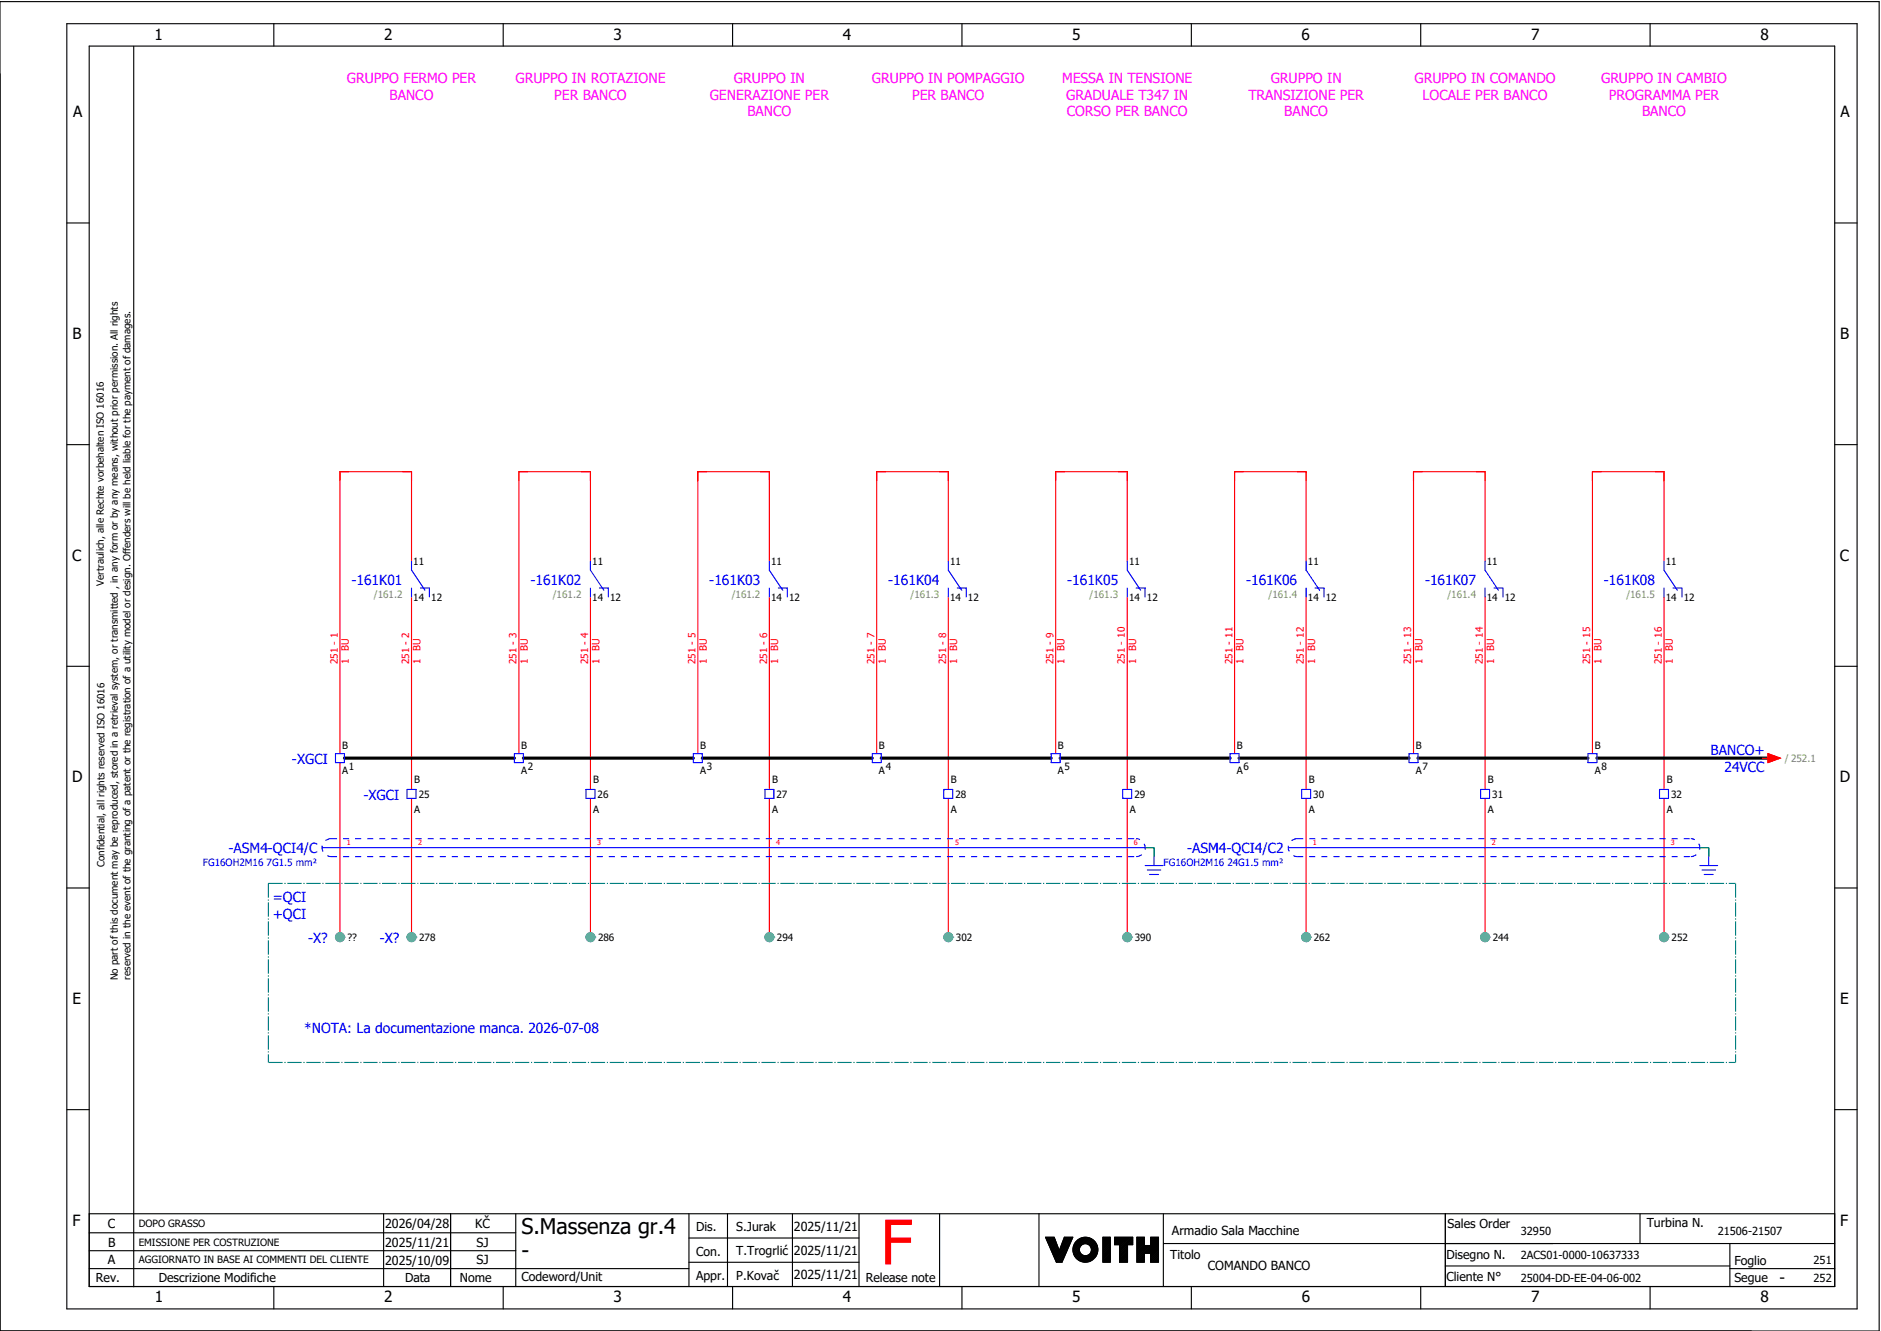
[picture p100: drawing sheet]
<svg xmlns="http://www.w3.org/2000/svg" width="421mm" height="297mm" viewBox="0 0 421 297" stroke-linecap="round" stroke-linejoin="round" font-family="sans-serif">
<defs><g id="words">
<text font-size="13.8" fill="#f00" x="196.9" y="282.5">F</text>
<g font-size="4.8">
<text x="116.6" y="275.8">S.Massenza gr.4</text>
<text x="116.6" y="281.1">-</text>
</g>
<g font-size="3.4">
<text x="34.5" y="9">1</text>
<text x="85.9" y="9">2</text>
<text x="137.1" y="9">3</text>
<text x="188.4" y="9">4</text>
<text x="239.7" y="9">5</text>
<text x="291" y="9">6</text>
<text x="342.3" y="9">7</text>
<text x="393.5" y="9">8</text>
<text x="16.3" y="26.2">A</text>
<text x="411.5" y="26.2">A</text>
<text x="16.2" y="75.8">B</text>
<text x="411.4" y="75.8">B</text>
<text x="16.1" y="125.3">C</text>
<text x="411.3" y="125.3">C</text>
<text x="16.1" y="174.8">D</text>
<text x="411.3" y="174.8">D</text>
<text x="16.2" y="224.4">E</text>
<text x="411.4" y="224.4">E</text>
<text x="16.2" y="273.9">F</text>
<text x="411.4" y="273.9">F</text>
<text x="397.8" y="286.6">-</text>
<text x="34.6" y="291">1</text>
<text x="85.9" y="291">2</text>
<text x="137.2" y="291">3</text>
<text x="188.4" y="291">4</text>
<text x="239.7" y="291">5</text>
<text x="291" y="291">6</text>
<text x="342.3" y="291">7</text>
<text x="393.6" y="291">8</text>
</g>
<g font-size="3.1" fill="#f0f">
<text x="77.6" y="18.5">GRUPPO FERMO PER</text>
<text x="87.1" y="22.3">BANCO</text>
<text x="115.2" y="18.5">GRUPPO IN ROTAZIONE</text>
<text x="123.9" y="22.3">PER BANCO</text>
<text x="158.7" y="22.3">GENERAZIONE PER</text>
<text x="164.1" y="18.5">GRUPPO IN</text>
<text x="194.9" y="18.5">GRUPPO IN POMPAGGIO</text>
<text x="203.9" y="22.3">PER BANCO</text>
<text x="237.4" y="18.5">MESSA IN TENSIONE</text>
<text x="238.4" y="22.3">GRADUALE T347 IN</text>
<text x="279.1" y="22.3">TRANSIZIONE PER</text>
<text x="284.1" y="18.5">GRUPPO IN</text>
<text x="316.2" y="18.5">GRUPPO IN COMANDO</text>
<text x="318" y="22.3">LOCALE PER BANCO</text>
<text x="357.9" y="18.5">GRUPPO IN CAMBIO</text>
<text x="359.6" y="22.3">PROGRAMMA PER</text>
<text x="167.1" y="26">BANCO</text>
<text x="238.5" y="26">CORSO PER BANCO</text>
<text x="287.1" y="26">BANCO</text>
<text x="367.1" y="26">BANCO</text>
</g>
<g font-size="3.1" fill="#00f">
<text x="78.6" y="130.6">-161K01</text>
<text x="118.6" y="130.6">-161K02</text>
<text x="158.6" y="130.6">-161K03</text>
<text x="198.6" y="130.6">-161K04</text>
<text x="238.6" y="130.6">-161K05</text>
<text x="278.6" y="130.6">-161K06</text>
<text x="318.6" y="130.6">-161K07</text>
<text x="358.6" y="130.6">-161K08</text>
<text x="65.3" y="170.6">-XGCI</text>
<text x="382.4" y="168.8">BANCO+</text>
<text x="385.5" y="172.5">24VCC</text>
<text x="81.3" y="178.7">-XGCI</text>
<text x="51.1" y="190.6">-ASM4-QCI4/C</text>
<text x="265.4" y="190.6">-ASM4-QCI4/C2</text>
<text x="61" y="201.5">=QCI</text>
<text x="61" y="205.3">+QCI</text>
<text x="68.9" y="210.7">-X?</text>
<text x="84.9" y="210.7">-X?</text>
<text x="68" y="230.8">*NOTA: La documentazione manca. 2026-07-08</text>
</g>
<g font-size="2.8">
<text x="24.1" y="274.4">C</text>
<text x="86.1" y="274.4">2026/04/28</text>
<text x="106.2" y="274.4">KČ</text>
<text x="155.6" y="275.1">Dis.</text>
<text x="164.6" y="275.1">S.Jurak</text>
<text x="177.5" y="275">2025/11/21</text>
<text x="262" y="275.8">Armadio Sala Macchine</text>
<text x="323.6" y="274.3">Sales Order</text>
<text x="368.1" y="274.2">Turbina N.</text>
<text x="24.2" y="278.6">B</text>
<text x="86.1" y="278.6">2025/11/21</text>
<text x="106.5" y="278.6">SJ</text>
<text x="155.6" y="280.5">Con.</text>
<text x="164.6" y="280.5">T.Trogrlić</text>
<text x="177.5" y="280.4">2025/11/21</text>
<text x="261.6" y="281.3">Titolo</text>
<text x="323.4" y="281.2">Disegno N.</text>
<text x="21.4" y="286.5">Rev.</text>
<text x="24.1" y="282.5">A</text>
<text x="35.5" y="286.4">Descrizione Modifiche</text>
<text x="86.1" y="282.6">2025/10/09</text>
<text x="90.5" y="286.5">Data</text>
<text x="102.8" y="286.5">Nome</text>
<text x="106.5" y="282.5">SJ</text>
<text x="116.6" y="286.3">Codeword/Unit</text>
<text x="155.6" y="286">Appr.</text>
<text x="164.6" y="285.9">P.Kovač</text>
<text x="177.5" y="285.8">2025/11/21</text>
<text x="193.5" y="286.5">Release note</text>
<text x="270" y="283.8">COMANDO BANCO</text>
<text x="323.4" y="286.2">Cliente N°</text>
<text x="387.7" y="286.5">Segue</text>
<text x="387.7" y="282.6">Foglio</text>
</g>
<g font-size="2.5">
<text x="340" y="275.9">32950</text>
<text x="384" y="275.9">21506-21507</text>
<text x="340" y="281.4">2ACS01-0000-10637333</text>
<text x="340" y="286.4">25004-DD-EE-04-06-002</text>
<text x="405.4" y="282.4">251</text>
<text x="405.4" y="286.4">252</text>
</g>
<g font-size="2.2">
<text x="23.2" y="130.9" transform="rotate(-90 23.2 130.9)">Vertraulich, alle Rechte vorbehalten ISO 16016</text>
<text x="92.4" y="126.3">11</text>
<text x="132.4" y="126.3">11</text>
<text x="172.4" y="126.3">11</text>
<text x="212.4" y="126.3">11</text>
<text x="252.4" y="126.3">11</text>
<text x="292.4" y="126.3">11</text>
<text x="332.4" y="126.3">11</text>
<text x="372.4" y="126.3">11</text>
<text x="92.4" y="134.2">14</text>
<text x="96.4" y="134.2">12</text>
<text x="132.4" y="134.2">14</text>
<text x="136.4" y="134.2">12</text>
<text x="172.4" y="134.2">14</text>
<text x="176.4" y="134.2">12</text>
<text x="212.4" y="134.2">14</text>
<text x="216.4" y="134.2">12</text>
<text x="252.4" y="134.2">14</text>
<text x="256.4" y="134.2">12</text>
<text x="292.4" y="134.2">14</text>
<text x="296.4" y="134.2">12</text>
<text x="332.4" y="134.2">14</text>
<text x="336.4" y="134.2">12</text>
<text x="372.4" y="134.2">14</text>
<text x="376.4" y="134.2">12</text>
<text x="76.5" y="167.4">B</text>
<text x="116.5" y="167.4">B</text>
<text x="156.5" y="167.4">B</text>
<text x="196.5" y="167.4">B</text>
<text x="236.5" y="167.4">B</text>
<text x="276.5" y="167.4">B</text>
<text x="316.5" y="167.4">B</text>
<text x="356.5" y="167.4">B</text>
<text x="76.5" y="172.8">A</text>
<text x="78" y="172">1</text>
<text x="116.5" y="172.8">A</text>
<text x="118" y="172">2</text>
<text x="156.5" y="172.8">A</text>
<text x="158" y="172">3</text>
<text x="196.5" y="172.8">A</text>
<text x="198" y="172">4</text>
<text x="236.5" y="172.8">A</text>
<text x="238" y="172">5</text>
<text x="276.5" y="172.8">A</text>
<text x="278" y="172">6</text>
<text x="316.5" y="172.8">A</text>
<text x="318" y="172">7</text>
<text x="356.5" y="172.8">A</text>
<text x="358" y="172">8</text>
<text x="92.6" y="174.9">B</text>
<text x="93.6" y="178.3">25</text>
<text x="132.6" y="174.9">B</text>
<text x="133.6" y="178.3">26</text>
<text x="172.6" y="174.9">B</text>
<text x="173.6" y="178.3">27</text>
<text x="212.6" y="174.9">B</text>
<text x="213.6" y="178.3">28</text>
<text x="252.6" y="174.9">B</text>
<text x="253.6" y="178.3">29</text>
<text x="292.6" y="174.9">B</text>
<text x="293.6" y="178.3">30</text>
<text x="332.6" y="174.9">B</text>
<text x="333.6" y="178.3">31</text>
<text x="372.6" y="174.9">B</text>
<text x="373.6" y="178.3">32</text>
<text x="92.6" y="181.6">A</text>
<text x="132.6" y="181.6">A</text>
<text x="172.6" y="181.6">A</text>
<text x="212.6" y="181.6">A</text>
<text x="252.6" y="181.6">A</text>
<text x="292.6" y="181.6">A</text>
<text x="332.6" y="181.6">A</text>
<text x="372.6" y="181.6">A</text>
<text x="23.4" y="193.7" transform="rotate(-90 23.4 193.7)">Confidential, all rights reserved ISO 16016</text>
<text x="77.7" y="210.3">??</text>
<text x="93.7" y="210.3">278</text>
<text x="133.7" y="210.3">286</text>
<text x="173.7" y="210.3">294</text>
<text x="213.7" y="210.3">302</text>
<text x="253.7" y="210.3">390</text>
<text x="293.7" y="210.3">262</text>
<text x="333.7" y="210.3">244</text>
<text x="373.7" y="210.3">252</text>
<text x="26.4" y="219" transform="rotate(-90 26.4 219)">No part of this document may be reproduced, stored in a retrieval system, or transmitted , in any form or by any means, without prior permission. All rights</text>
<text x="29.2" y="218.9" transform="rotate(-90 29.2 218.9)">reserved in the event of the granting of a patent or the registration of a utility model or design. Offenders will be held liable for the payment of damages.</text>
<text x="31" y="274.2">DOPO GRASSO</text>
<text x="31" y="278.3">EMISSIONE PER COSTRUZIONE</text>
<text x="31" y="282.3">AGGIORNATO IN BASE AI COMMENTI DEL CLIENTE</text>
</g>
<g font-size="2.2" fill="#7ca552">
<text x="83.6" y="133.5">/161.2</text>
<text x="123.6" y="133.5">/161.2</text>
<text x="163.6" y="133.5">/161.2</text>
<text x="203.6" y="133.5">/161.3</text>
<text x="243.6" y="133.5">/161.3</text>
<text x="283.6" y="133.5">/161.4</text>
<text x="323.6" y="133.5">/161.4</text>
<text x="363.6" y="133.5">/161.5</text>
<text x="399" y="170.3">/ 252.1</text>
</g>
<g font-size="2.2" fill="#f00">
<text x="75.5" y="148.4" transform="rotate(-90 75.5 148.4)">251 - 1</text>
<text x="78" y="148.4" transform="rotate(-90 78 148.4)">1</text>
<text x="78" y="145.4" transform="rotate(-90 78 145.4)">BU</text>
<text x="91.5" y="148.4" transform="rotate(-90 91.5 148.4)">251 - 2</text>
<text x="94" y="148.4" transform="rotate(-90 94 148.4)">1</text>
<text x="94" y="145.4" transform="rotate(-90 94 145.4)">BU</text>
<text x="115.5" y="148.4" transform="rotate(-90 115.5 148.4)">251 - 3</text>
<text x="118" y="148.4" transform="rotate(-90 118 148.4)">1</text>
<text x="118" y="145.4" transform="rotate(-90 118 145.4)">BU</text>
<text x="131.5" y="148.4" transform="rotate(-90 131.5 148.4)">251 - 4</text>
<text x="134" y="148.4" transform="rotate(-90 134 148.4)">1</text>
<text x="134" y="145.4" transform="rotate(-90 134 145.4)">BU</text>
<text x="155.5" y="148.4" transform="rotate(-90 155.5 148.4)">251 - 5</text>
<text x="158" y="148.4" transform="rotate(-90 158 148.4)">1</text>
<text x="158" y="145.4" transform="rotate(-90 158 145.4)">BU</text>
<text x="171.5" y="148.4" transform="rotate(-90 171.5 148.4)">251 - 6</text>
<text x="174" y="148.4" transform="rotate(-90 174 148.4)">1</text>
<text x="174" y="145.4" transform="rotate(-90 174 145.4)">BU</text>
<text x="195.5" y="148.4" transform="rotate(-90 195.5 148.4)">251 - 7</text>
<text x="198" y="148.4" transform="rotate(-90 198 148.4)">1</text>
<text x="198" y="145.4" transform="rotate(-90 198 145.4)">BU</text>
<text x="211.5" y="148.4" transform="rotate(-90 211.5 148.4)">251 - 8</text>
<text x="214" y="148.4" transform="rotate(-90 214 148.4)">1</text>
<text x="214" y="145.4" transform="rotate(-90 214 145.4)">BU</text>
<text x="235.5" y="148.4" transform="rotate(-90 235.5 148.4)">251 - 9</text>
<text x="238" y="148.4" transform="rotate(-90 238 148.4)">1</text>
<text x="238" y="145.4" transform="rotate(-90 238 145.4)">BU</text>
<text x="251.5" y="148.4" transform="rotate(-90 251.5 148.4)">251 - 10</text>
<text x="254" y="148.4" transform="rotate(-90 254 148.4)">1</text>
<text x="254" y="145.4" transform="rotate(-90 254 145.4)">BU</text>
<text x="275.5" y="148.4" transform="rotate(-90 275.5 148.4)">251 - 11</text>
<text x="278" y="148.4" transform="rotate(-90 278 148.4)">1</text>
<text x="278" y="145.4" transform="rotate(-90 278 145.4)">BU</text>
<text x="291.5" y="148.4" transform="rotate(-90 291.5 148.4)">251 - 12</text>
<text x="294" y="148.4" transform="rotate(-90 294 148.4)">1</text>
<text x="294" y="145.4" transform="rotate(-90 294 145.4)">BU</text>
<text x="315.5" y="148.4" transform="rotate(-90 315.5 148.4)">251 - 13</text>
<text x="318" y="148.4" transform="rotate(-90 318 148.4)">1</text>
<text x="318" y="145.4" transform="rotate(-90 318 145.4)">BU</text>
<text x="331.5" y="148.4" transform="rotate(-90 331.5 148.4)">251 - 14</text>
<text x="334" y="148.4" transform="rotate(-90 334 148.4)">1</text>
<text x="334" y="145.4" transform="rotate(-90 334 145.4)">BU</text>
<text x="355.5" y="148.4" transform="rotate(-90 355.5 148.4)">251 - 15</text>
<text x="358" y="148.4" transform="rotate(-90 358 148.4)">1</text>
<text x="358" y="145.4" transform="rotate(-90 358 145.4)">BU</text>
<text x="371.5" y="148.4" transform="rotate(-90 371.5 148.4)">251 - 16</text>
<text x="374" y="148.4" transform="rotate(-90 374 148.4)">1</text>
<text x="374" y="145.4" transform="rotate(-90 374 145.4)">BU</text>
</g>
<g font-size="2.2" fill="#00f">
<text x="45.3" y="193.5">FG16OH2M16 7G1.5 mm²</text>
<text x="260.1" y="193.5">FG16OH2M16 24G1.5 mm²</text>
</g>
<g font-size="1.6" fill="#f00">
<text x="77.5" y="188.9">1</text>
<text x="93.5" y="188.9">2</text>
<text x="133.5" y="188.9">3</text>
<text x="173.5" y="188.9">4</text>
<text x="213.5" y="188.9">5</text>
<text x="253.5" y="188.9">6</text>
<text x="293.5" y="188.9">1</text>
<text x="333.5" y="188.9">2</text>
<text x="373.5" y="188.9">3</text>
</g>
</g></defs>
<g fill="none" stroke="#000" stroke-width=".25">
<path d="M0 .4h420.1v297h-420.1zM14.9 5.3h400.3v287.2h-400.3zM19.9 10.3h390.3v277.2h-390.3zM29.9 10.4v277.1M61.2 5.3v5M112.5 5.3v5M163.8 5.3v5M215.1 5.3v5M266.3 5.3v5M317.6 5.3v5M368.9 5.3v5M14.9 49.8h5"/>
<path d="M410.2 49.8h5M14.9 99.3h5M410.2 99.3h5M14.9 148.9h5M410.2 148.9h5M14.9 198.4h5M410.2 198.4h5M14.9 247.9h5M410.2 247.9h5M19.9 271.2h390.3M19.9 279.5h95.4M19.9 275.4h95.4"/>
<path d="M85.8 271.2v16.3M100.7 271.2v16.3M115.3 271.2v16.3M154 271.2v16.3M154 276.6h38M162.6 271.2v16.3M177.2 271.2v16.3M192 271.2v16.3M210.1 271.2v16.3M232.3 271.1v16.3M233.7 276.4h2l1.1 3 1.1-3h1.9l-2.4 5.6h-1.2zM233.8 276.4l-.1 .1"/>
<path d="M233.9 276.4l-.1 .2M234.1 276.4l-.3 .3M234.2 276.4l-.3 .4M234.4 276.4l-.5 .5M234.5 276.4l-.5 .6M234.7 276.4l-.7 .7M234.8 276.4l-.7 .8M235 276.4l-.9 .9M235.1 276.4l-.9 1M235.3 276.4l-1.1 1.1M235.4 276.4l-1.2 1.2M235.6 276.4l-1.3 1.3"/>
<path d="M235.7 276.5l-1.4 1.3M235.7 276.6l-1.3 1.3M235.8 276.7l-1.4 1.3M235.8 276.8l-1.3 1.3M235.9 276.9l-1.4 1.4M235.9 277l-1.3 1.4M235.9 277.1l-1.3 1.4M236 277.3l-1.3 1.3M236 277.4l-1.3 1.3M236.1 277.5l-1.3 1.3M236.1 277.6l-1.3 1.3M236.1 277.7l-1.3 1.3"/>
<path d="M236.2 277.8l-1.3 1.3M236.2 277.9l-1.3 1.3M236.3 278l-1.3 1.3M236.3 278.1l-1.3 1.3M236.3 278.2l-1.2 1.3M236.4 278.3l-1.3 1.3M236.4 278.4l-1.2 1.3M236.5 278.6l-1.3 1.2M236.5 278.7l-1.2 1.2M236.6 278.8l-1.3 1.2M236.6 278.9l-1.3 1.2M236.6 279l-1.2 1.2"/>
<path d="M236.7 279.1l-1.3 1.2M236.7 279.2l-1.2 1.3M236.8 279.3l-1.3 1.3M238 276.4l-.1 .1M238.1 276.4l-.3 .4M238.3 276.4l-.6 .6M238.4 279.8l-2.2 2.2M238.4 276.4l-.8 .8M238.5 279.5l-2.4 2.4M238.6 276.4l-1.1 1.1M238.6 279.3l-2.5 2.5M238.7 279l-2.7 2.7"/>
<path d="M238.7 276.4l-1.2 1.3M238.8 278.7l-2.8 2.9M238.9 276.4l-1.5 1.6M239 278.5l-3.1 3M239 276.4l-1.7 1.8M239.1 278.2l-3.2 3.2M239.2 276.4l-2 2.1M239.2 277.9l-3.4 3.4M239.3 277.7l-3.5 3.5M239.3 276.4l-2.2 2.3M239.4 277.4l-3.6 3.7M239.5 276.4l-2.5 2.5"/>
<path d="M239.5 277.1l-3.8 3.9M239.6 276.4l-2.7 2.8M239.7 276.9l-4 4M239.8 276.6l-4.2 4.2M239.8 276.4l-4.2 4.3M241.1 276.9l-.8 .8M241.3 279.3l-1.2 1.1M241.3 279.1l-1.2 1.2M241.3 279.4l-1.1 1.1M241.3 278.9l-1.3 1.3M241.3 279.5l-1.1 1.1M241.4 279.7l-1.1 1"/>
<path d="M241.4 278.7l-1.4 1.4M241.4 279.8l-1 1M241.4 276.7l-1.3 1.3M241.5 279.9l-1.1 1M241.5 280l-1 1M241.7 276.6l-1.7 1.7M241.9 276.5l-1.9 2M242.1 276.5l-2.2 2.2M242.3 276.5l-2.4 2.4M242.5 276.4l-2.6 2.6M242.6 276.4l-2.7 2.8M242.8 276.4l-2.9 3"/>
<path d="M242.9 276.5l-3 3M243 276.5l-3.1 3.1M243.2 276.5l-3.3 3.3M243.3 276.5l-3.4 3.4M243.4 276.6l-3.4 3.4M243.5 276.6l-1.4 1.4M243.6 276.6l-1.3 1.3M243.7 276.7l-1.2 1.2M243.9 276.7l-1.2 1.2M244 276.8l-1.2 1.1M244 276.8l-1.1 1.1M244.1 276.9l-1 1.1"/>
<path d="M244.2 276.9l-1 1.1M244.3 277l-1 1M244.4 277.1l-1 1M244.5 277.1l-1 1.1M244.6 277.2l-1.1 1M244.6 277.3l-1 1M244.7 277.4l-1 1M244.8 277.4l-1 1.1M244.8 277.5l-1 1.1M244.9 277.6l-1 1.1M245 277.7l-1.1 1.1M245 277.8l-1.1 1.1"/>
<path d="M245.1 277.9l-1.1 1.1M245.1 278l-1.1 1.1M245.2 278.1l-1.2 1.2M245.2 278.2l-1.2 1.3M245.3 278.3l-1.4 1.4M245.3 278.4l-1.5 1.5M245.3 278.5l-3.4 3.4M245.4 279.9l-2.1 2M245.4 278.7l-3.3 3.3M245.4 279.7l-2.3 2.3M245.4 278.8l-3.2 3.2M245.4 278.9l-3.1 3.1"/>
<path d="M245.4 279.5l-2.5 2.5M245.4 279.1l-2.9 2.9M245.4 279.4l-2.6 2.6M245.4 279.2l-2.8 2.8M246.6 276.4h1.6v5.6h-1.6zM246.6 276.4v.1M246.8 276.4l-.2 .3M246.9 276.4l-.3 .4M247.1 276.4l-.5 .6M247.2 276.4l-.6 .7M247.4 276.4l-.8 .9M247.5 276.4l-.9 1"/>
<path d="M247.7 276.4l-1.1 1.2M247.8 276.4l-1.2 1.3M248 276.4l-1.4 1.5M248.1 276.4l-1.5 1.6M248.2 280l-1.6 1.6M248.2 279.8l-1.6 1.7M248.2 279.7l-1.6 1.6M248.2 279.5l-1.6 1.7M248.2 279.4l-1.6 1.6M248.2 277.4l-1.6 1.7M248.2 277.3l-1.6 1.6M248.2 277.1l-1.6 1.7"/>
<path d="M248.2 277l-1.6 1.6M248.2 276.8l-1.6 1.7M248.2 276.7l-1.6 1.6M248.2 276.5l-1.6 1.7M248.2 278l-1.6 1.7M248.2 277.9l-1.6 1.6M248.2 277.7l-1.6 1.7M248.2 277.6l-1.6 1.6M248.2 279.1l-1.6 1.6M248.2 278.9l-1.6 1.7M248.2 278.8l-1.6 1.6M248.2 278.6l-1.6 1.7"/>
<path d="M248.2 278.5l-1.6 1.6M248.2 278.3l-1.6 1.7M248.2 278.2l-1.6 1.6M248.2 279.2l-1.6 1.7M249.2 276.4v.1M249.4 276.4l-.2 .2M249.5 276.4l-.3 .4M249.7 276.4l-.5 .5M249.8 276.4l-.6 .7M250 276.4l-.8 .8M250.1 276.4l-.9 1M250.3 278.1h-1.1v-1.7h4v1.7h-1.1v3.9h-1.8"/>
<path d="M250.3 278.1v3.9M250.3 276.4l-1.1 1.2M250.4 276.4l-1.2 1.3M250.6 276.4l-1.4 1.5M250.7 276.4l-1.5 1.6M250.9 276.4l-1.7 1.7M251 276.4l-1.6 1.7M251.2 276.4l-1.7 1.7M251.3 276.4l-1.6 1.7M251.5 276.4l-1.7 1.7M251.6 276.4l-1.6 1.7M251.8 276.4l-1.7 1.7"/>
<path d="M251.9 276.4l-1.6 1.7M252.1 279.9l-1.8 1.8M252.1 279.8l-1.8 1.8M252.1 278.6l-1.8 1.8M252.1 278.4l-1.8 1.8M252.1 278.3l-1.8 1.8M252.1 279.2l-1.8 1.8M252.1 279l-1.8 1.8M252.1 278.9l-1.8 1.8M252.1 278.7l-1.8 1.8M252.1 279.3l-1.8 1.8M252.1 279.6l-1.8 1.8"/>
<path d="M252.1 279.5l-1.8 1.8M252.1 276.4l-1.8 1.9M252.2 276.4l-1.9 2M252.4 276.4l-2.1 2.2M252.5 276.4l-2.2 2.3M252.7 276.4l-2.4 2.5M252.8 276.4l-2.5 2.6M253 276.4l-2.7 2.8M253.1 276.4l-2.8 2.9M253.2 277.4l-.7 .7M253.2 276.7l-2.9 2.9M253.2 276.5l-2.9 3"/>
<path d="M253.2 277.3l-.8 .8M253.2 277.1l-1 1M253.2 277l-2.9 2.9M253.2 276.8l-2.9 3M253.2 278l-.1 .1M253.2 277.9l-.2 .2M253.2 277.7l-.4 .4M253.2 277.6l-.5 .5M254.2 276.4v.1M254.3 276.4l-.1 .2M254.5 276.4l-.3 .4M254.6 276.4l-.4 .5"/>
<path d="M254.8 276.4l-.6 .7M254.9 276.4l-.7 .8M255.1 276.4l-.9 1M255.2 276.4l-1 1.1M255.4 276.4l-1.2 1.3M255.5 276.4l-1.3 1.4M255.7 276.4l-1.5 1.6M255.8 277.5l-1.6 1.7M255.8 277.4l-1.6 1.6M255.8 277.2l-1.6 1.7M255.8 277.1l-1.6 1.6M255.8 276.9l-1.6 1.7"/>
<path d="M255.8 276.8l-1.6 1.6M255.8 276.6l-1.6 1.7M255.8 276.5l-1.6 1.6M255.8 276.4v1.9M255.8 276.4h-1.6v5.6h1.6v-2h1.4M255.8 278.3h1.4v-1.9h1.8v5.6h-1.8v-2M255.8 278l-1.6 1.6M255.8 277.8l-1.6 1.7M255.8 277.7l-1.6 1.6M255.8 278.3l-1.6 1.6M255.8 278.1l-1.6 1.7M255.9 278.3l-1.7 1.8"/>
<path d="M256.1 278.3l-1.9 1.9M256.2 278.3l-2 2.1M256.4 278.3l-2.2 2.2M256.5 278.3l-2.3 2.4M256.7 278.3l-2.5 2.5M256.8 278.3l-2.6 2.7M257 278.3l-2.8 2.8M257.1 278.3l-2.9 3M257.3 276.4l-.1 .2M257.5 276.4l-.3 .3M257.6 276.4l-.4 .5M257.8 276.4l-.6 .6"/>
<path d="M257.9 276.4l-.7 .8M258.1 276.4l-.9 .9M258.2 276.4l-1 1.1M258.4 276.4l-1.2 1.2M258.5 276.4l-1.3 1.4M258.7 276.4l-1.5 1.5M258.8 276.4l-1.6 1.7M259 276.5l-1.8 1.7M259 277.5l-2.5 2.5M259 277.4l-2.7 2.6M259 277.1l-3 2.9M259 276.9l-3.1 3.1"/>
<path d="M259 277.2l-2.8 2.8M259 276.8l-4.8 4.8M259 276.6l-4.8 4.8M259 279l-1.8 1.8M259 278.9l-1.8 1.7M259 278.7l-1.8 1.8M259 278.6l-1.8 1.7M259 278.4l-1.8 1.8M259 278.3l-1.8 1.7M259 278.1l-1.9 1.9M259 278l-2.1 2M259 277.8l-2.2 2.2"/>
<path d="M259 277.7l-2.4 2.3M259 279.3l-1.8 1.8M259 279.2l-1.8 1.7M259 279.9l-1.8 1.8M259 279.8l-1.8 1.7M259 279.6l-1.8 1.8M259 279.5l-1.8 1.7M260.1 271.2v16.3M260.1 277.9h150.1M323.1 271.2v16.3M366.6 271.2v6.7M386.7 277.9v9.6"/>
<path d="M19.9 283.5h134.1M61.2 287.5v5M112.5 287.5v5M154 282h38M163.8 287.5v5M215.1 287.5v5M237.5 281.9l-.1 .1M237.6 281.7l-.4 .3M237.7 281.4l-.6 .6M237.8 281.1l-.9 .9M237.9 280.9l-1.1 1.1M238 280.6l-1.4 1.4"/>
<path d="M238.2 280.3l-1.7 1.7M238.3 280.1l-2 1.9M241.6 280l-1 1.1M241.6 280.1l-1 1M241.7 280.2l-1 1M241.8 280.3l-1 1M241.9 280.3l-1 1.1M242 280.4l-1.1 1M242.1 280.4l-1.1 1.1M242.2 280.5l-1.1 1.1M242.3 280.5l-1.1 1.1M242.4 280.6l-1.1 1.1"/>
<path d="M242.6 280.6l-1.2 1.1M242.7 280.6l-1.2 1.2M242.9 280.6l-1.3 1.2M243.1 280.5l-1.4 1.4M243.3 280.4l-1.5 1.5M245.1 280.6l-1.1 1M245.2 280.3l-1.5 1.5M245.3 280.1l-1.8 1.8M248.2 281.3l-.7 .7M248.2 281.2l-.8 .8M248.2 281l-1 1M248.2 281.5l-.5 .5"/>
<path d="M248.2 281.9l-.1 .1M248.2 281.8l-.2 .2M248.2 281.6l-.4 .4M248.2 280.9l-1.1 1.1M248.2 280.7l-1.3 1.3M248.2 280.6l-1.4 1.4M248.2 280.4l-1.6 1.6M248.2 280.3l-1.6 1.6M248.2 280.1l-1.6 1.7M252.1 281.3l-.8 .7M252.1 281.1l-.9 .9M252.1 281l-1.1 1"/>
<path d="M252.1 280.8l-1.2 1.2M252.1 280.7l-1.4 1.3M252.1 280.5l-1.5 1.5M252.1 280.4l-1.7 1.6M252.1 280.2l-1.8 1.8M252.1 281.4l-.6 .6M252.1 281.9l-.2 .1M252.1 281.7l-.3 .3M252.1 281.6l-.5 .4M252.1 280.1l-1.8 1.8M255.8 280.7l-1.3 1.3M255.8 280.5l-1.5 1.5"/>
<path d="M255.8 280.2l-1.6 1.7M255.8 280.1l-1.6 1.6M255.8 280.4l-1.6 1.6M255.8 281.9l-.1 .1M255.8 281.7l-.3 .3M255.8 281.6l-.4 .4M255.8 281.4l-.6 .6M255.8 281.3l-.7 .7M255.8 281.1l-.9 .9M255.8 281l-1 1M255.8 280.8l-1.2 1.2M259 281.9l-.2 .1"/>
<path d="M259 281.7l-.3 .3M259 281.6l-.5 .4M259 281.4l-.6 .6M259 281.3l-.8 .7M259 281.1l-.9 .9M259 281l-1.1 1M259 280.8l-1.2 1.2M259 280.7l-1.4 1.3M259 280.5l-1.5 1.5M259 280.4l-1.7 1.6M259 280.2l-1.8 1.8M259 280.1l-1.8 1.7"/>
<path d="M266.3 287.5v5M317.6 287.5v5M323.1 282.9h63.6M368.9 287.5v5M386.7 283.5h23.5"/>
<circle cx="242.6" cy="279.2" r="1.35"/>
<circle cx="242.6" cy="279.2" r="2.79"/>
</g>
<g fill="none" stroke="#f00" stroke-width=".25">
<path d="M92 125.4v-20h-16v63M92 133.4v43M132 125.4v-20h-16v63M132 133.4v43M172 125.4v-20h-16v63M172 133.4v43M212 125.4v-20h-16v63M212 133.4v43M252 125.4v-20h-16v63M252 133.4v43M292 125.4v-20h-16v63M292 133.4v43"/>
<path d="M332 125.4v-20h-16v63M332 133.4v43M372 125.4v-20h-16v63M372 133.4v43M76 170.4v38M92 178.4v30M132 178.4v30M172 178.4v30M212 178.4v30M252 178.4v30M292 178.4v30M332 178.4v30"/>
<path d="M372 178.4v30M394 169.4h1.2M395.2 168.4l2.8 1-2.8 1z"/>
</g>
<path d="M256 189.4h2M258 189.4v2M380 189.4h2M382 189.4v2" fill="none" stroke="#00be00" stroke-width=".25" stroke-dasharray="3.2 .4 .3 .4" stroke-linecap="butt"/>
<path d="M77 169.4h38M117 169.4h38M157 169.4h38M197 169.4h38M237 169.4h38M277 169.4h38M317 169.4h38M357 169.4h39" fill="none" stroke="#000" stroke-width=".7"/>
<g fill="none" stroke="#00f" stroke-width=".25">
<path d="M92 125.4v2l3 4.5M92 131.4v2M94 131.4h2v2M132 125.4v2l3 4.5M132 131.4v2M134 131.4h2v2M172 125.4v2l3 4.5M172 131.4v2M174 131.4h2v2M212 125.4v2l3 4.5M212 131.4v2M214 131.4h2v2"/>
<path d="M252 125.4v2l3 4.5M252 131.4v2M254 131.4h2v2M292 125.4v2l3 4.5M292 131.4v2M294 131.4h2v2M332 125.4v2l3 4.5M332 131.4v2M334 131.4h2v2M372 125.4v2l3 4.5M372 131.4v2M374 131.4h2v2"/>
<path d="M75 168.4h2v2h-2zM91 176.4h2v2h-2zM115 168.4h2v2h-2zM131 176.4h2v2h-2zM155 168.4h2v2h-2zM171 176.4h2v2h-2zM195 168.4h2v2h-2zM211 176.4h2v2h-2zM235 168.4h2v2h-2zM251 176.4h2v2h-2zM275 168.4h2v2h-2zM291 176.4h2v2h-2z"/>
<path d="M315 168.4h2v2h-2zM331 176.4h2v2h-2zM355 168.4h2v2h-2zM371 176.4h2v2h-2zM72 189.4h184M256 193.4h4M256.5 194.4h3M257 195.4h2M258 191.4v2M288 189.4h92M380 193.4h4M380.5 194.4h3"/>
<path d="M381 195.4h2M382 191.4v2"/>
</g>
<path d="M60 197.4h328M60 197.4v40M388 197.4v40M60 237.4h328" fill="none" stroke="#007f7f" stroke-width=".25" stroke-dasharray="3.2 .4 .3 .4" stroke-linecap="butt"/>
<g fill="#52a5a5" stroke="#52a5a5" stroke-width=".22">
<circle cx="76" cy="209.4" r="1"/>
<circle cx="92" cy="209.4" r="1"/>
<circle cx="132" cy="209.4" r="1"/>
<circle cx="172" cy="209.4" r="1"/>
<circle cx="212" cy="209.4" r="1"/>
<circle cx="252" cy="209.4" r="1"/>
<circle cx="292" cy="209.4" r="1"/>
<circle cx="332" cy="209.4" r="1"/>
<circle cx="372" cy="209.4" r="1"/>
</g>
<g fill="none" stroke="#52a5a5" stroke-width=".25">
<path d="M75 209.4h.1M75 209.4a1 1 0 0 0 1 1M76 210.4h.1M76 208.4a1 1 0 0 1 1 1M76 208.4h.1M76 208.4a1 1 0 0 0-1 1M77 209.4a1 1 0 0 1-1 1M77 209.4h.1M91 209.4h.1M91 209.4a1 1 0 0 0 1 1M92 210.4h.1M92 208.4a1 1 0 0 1 1 1"/>
<path d="M92 208.4h.1M92 208.4a1 1 0 0 0-1 1M93 209.4a1 1 0 0 1-1 1M93 209.4h.1M131 209.4h.1M131 209.4a1 1 0 0 0 1 1M132 210.4h.1M132 208.4a1 1 0 0 1 1 1M132 208.4h.1M132 208.4a1 1 0 0 0-1 1M133 209.4a1 1 0 0 1-1 1M133 209.4h.1"/>
<path d="M171 209.4h.1M171 209.4a1 1 0 0 0 1 1M172 210.4h.1M172 208.4a1 1 0 0 1 1 1M172 208.4h.1M172 208.4a1 1 0 0 0-1 1M173 209.4a1 1 0 0 1-1 1M173 209.4h.1M211 209.4h.1M211 209.4a1 1 0 0 0 1 1M212 210.4h.1M212 208.4a1 1 0 0 1 1 1"/>
<path d="M212 208.4h.1M212 208.4a1 1 0 0 0-1 1M213 209.4a1 1 0 0 1-1 1M213 209.4h.1M251 209.4h.1M251 209.4a1 1 0 0 0 1 1M252 210.4h.1M252 208.4a1 1 0 0 1 1 1M252 208.4h.1M252 208.4a1 1 0 0 0-1 1M253 209.4a1 1 0 0 1-1 1M253 209.4h.1"/>
<path d="M291 209.4h.1M291 209.4a1 1 0 0 0 1 1M292 210.4h.1M292 208.4a1 1 0 0 1 1 1M292 208.4h.1M292 208.4a1 1 0 0 0-1 1M293 209.4a1 1 0 0 1-1 1M293 209.4h.1M331 209.4h.1M331 209.4a1 1 0 0 0 1 1M332 210.4h.1M332 208.4a1 1 0 0 1 1 1"/>
<path d="M332 208.4h.1M332 208.4a1 1 0 0 0-1 1M333 209.4a1 1 0 0 1-1 1M333 209.4h.1M371 209.4h.1M371 209.4a1 1 0 0 0 1 1M372 210.4h.1M372 208.4a1 1 0 0 1 1 1M372 208.4h.1M372 208.4a1 1 0 0 0-1 1M373 209.4a1 1 0 0 1-1 1M373 209.4h.1"/>
</g>
<path d="M74 191.4h180M74 187.4h180M74 187.4a2 2 0 0 0-2 2 2 2 0 0 0 2 2M254 191.4a2 2 0 0 0 2-2 2 2 0 0 0-2-2M290 191.4h88M290 187.4h88M290 187.4a2 2 0 0 0-2 2 2 2 0 0 0 2 2M378 191.4a2 2 0 0 0 2-2 2 2 0 0 0-2-2" fill="none" stroke="#00f" stroke-width=".25" stroke-dasharray="1.4 1.4" stroke-linecap="butt"/>
<path d="M395.2 168.4l2.8 1-2.8 1z" fill="#f00" stroke="#f00" stroke-width=".22"/>
<use href="#words"/>
</svg>
